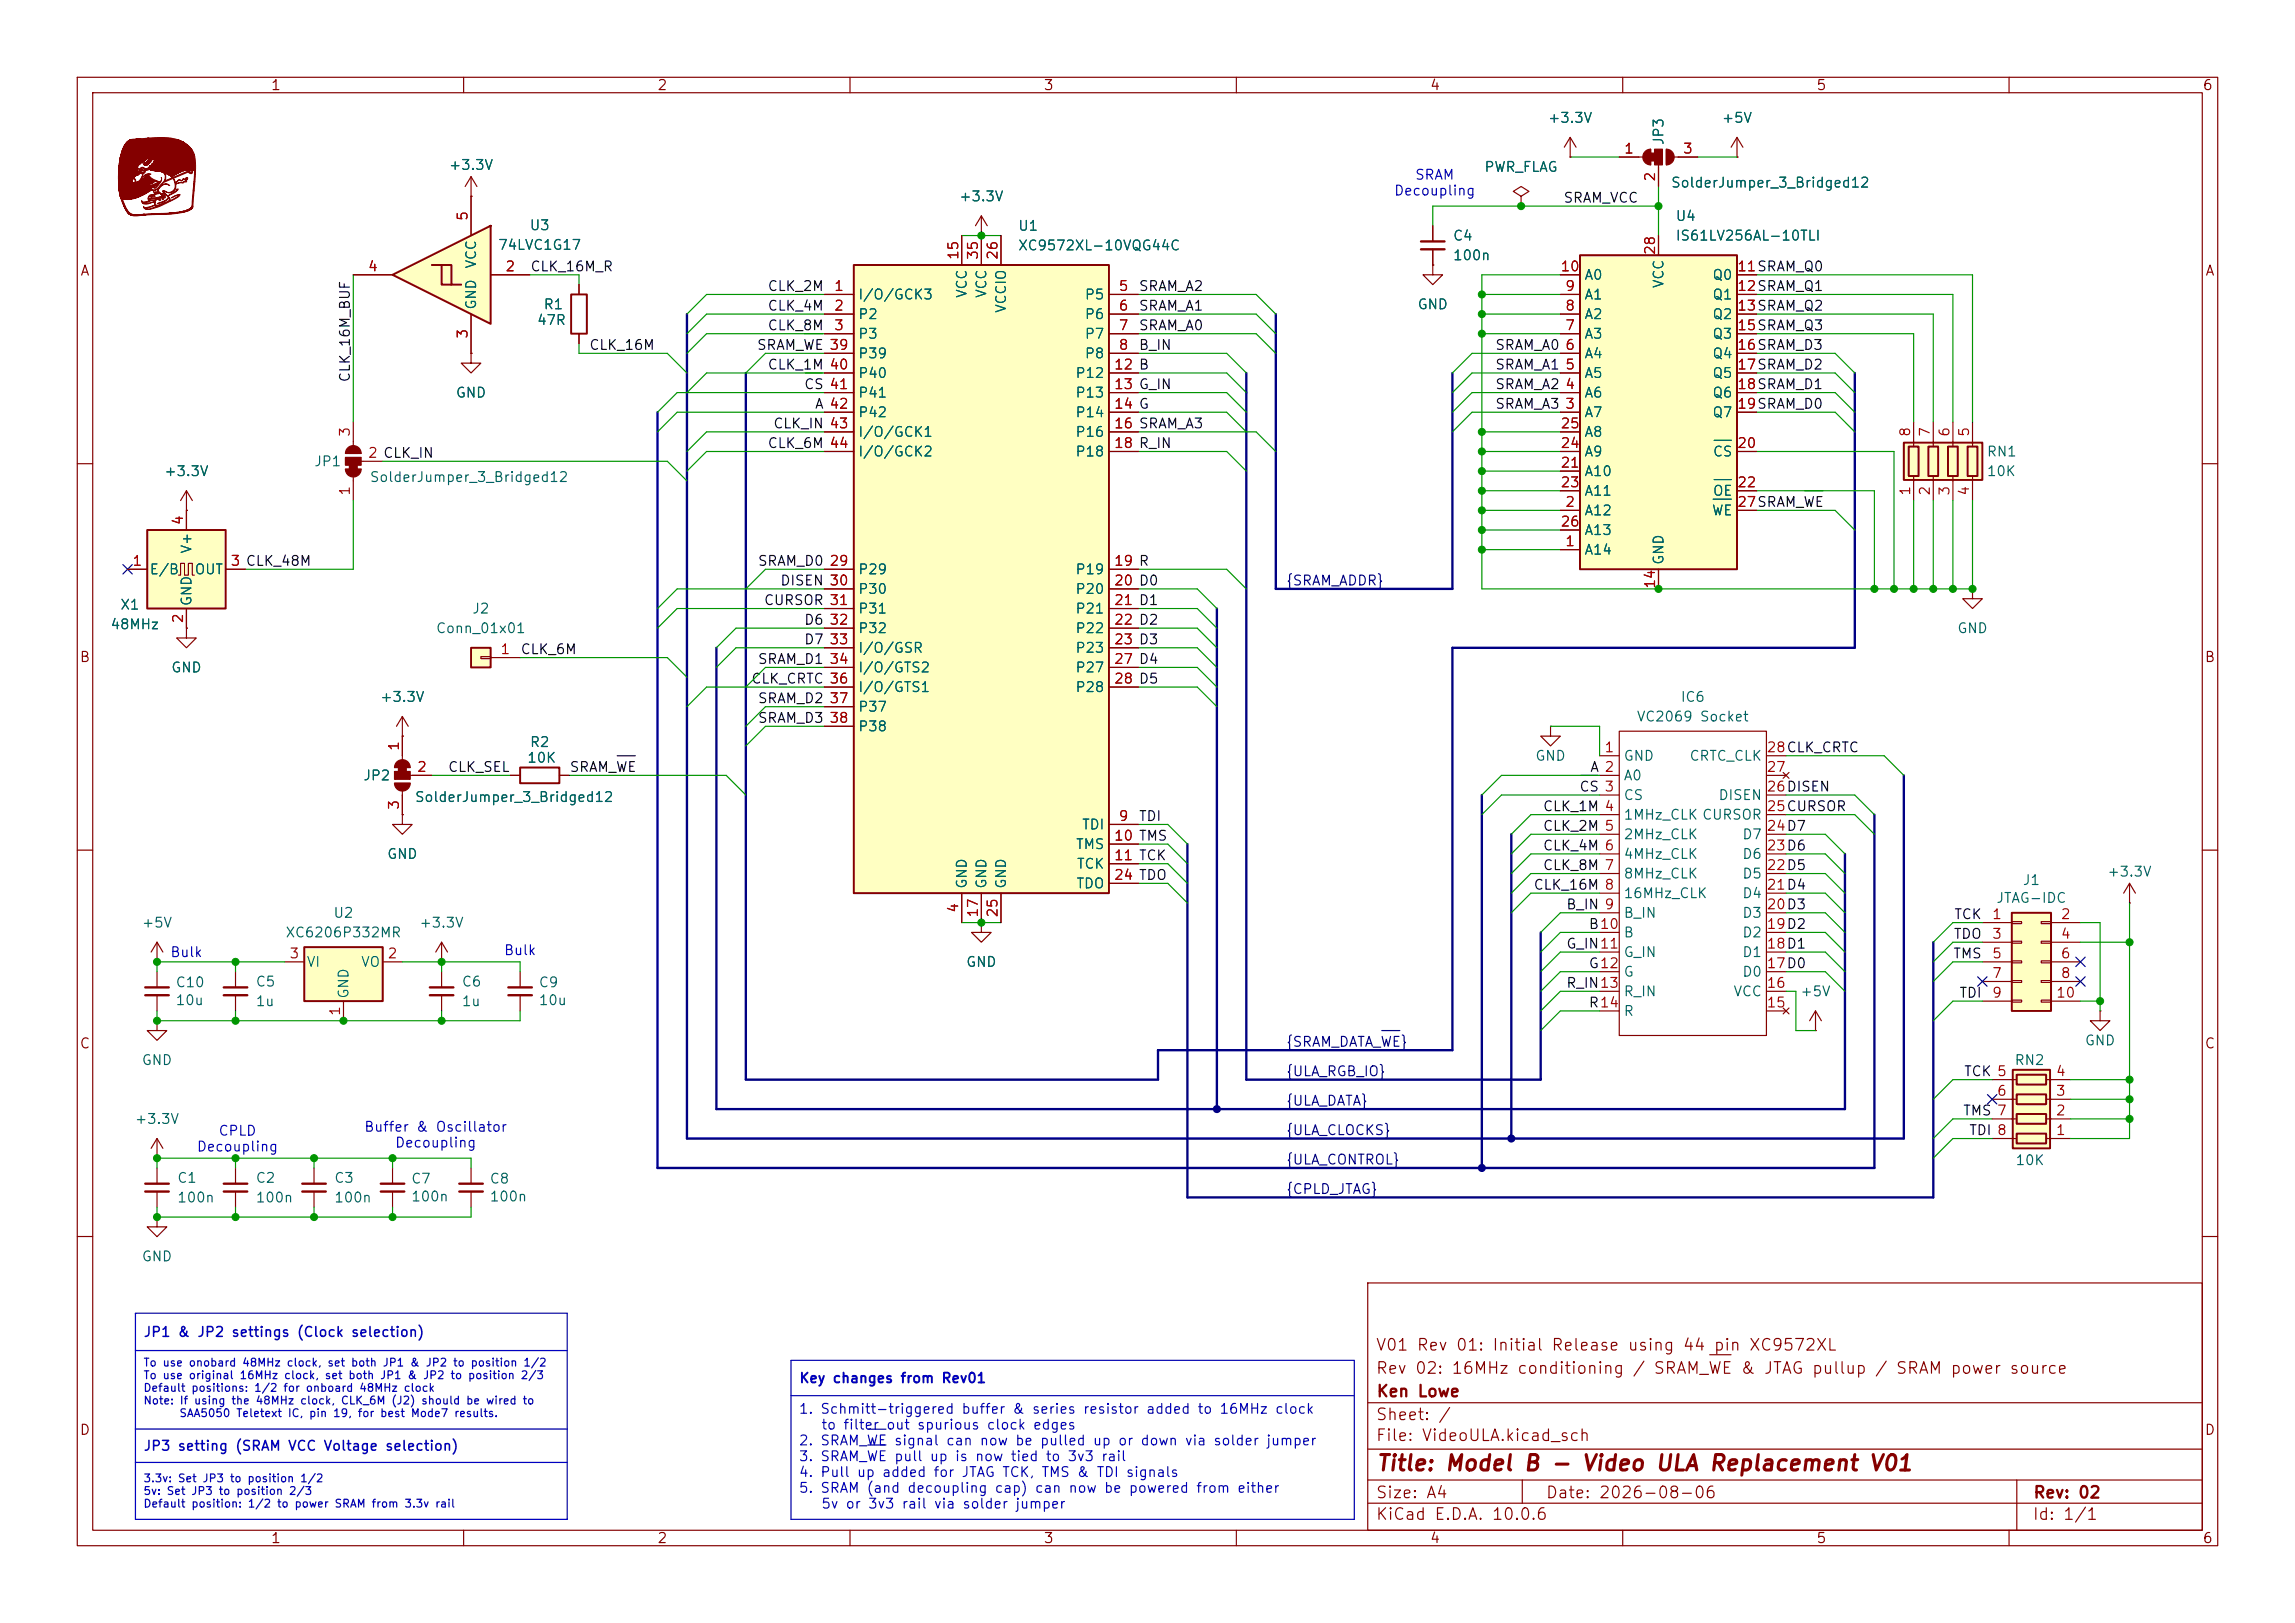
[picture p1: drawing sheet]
<svg xmlns="http://www.w3.org/2000/svg" width="297mm" height="210mm" viewBox="0 0 297 210" stroke-linecap="round" stroke-linejoin="round" font-family="sans-serif">
<defs><g id="words">
<text font-size="2" fill="#840000" x="178" y="190.8">Title: Model B - Video ULA Replacement V01</text>
<g font-size="1.5" fill="#840000">
<text x="178" y="178.1">Rev 02: 16MHz conditioning / SRAM_WE &amp; JTAG pullup / SRAM power source</text>
<text x="178" y="175.1">V01 Rev 01: Initial Release using 44 pin XC9572XL</text>
<text x="178" y="184.1">Sheet: /</text>
<text x="178" y="181.1">Ken Lowe</text>
<text x="178" y="186.8">File: VideoULA.kicad_sch</text>
<text x="178" y="197">KiCad E.D.A. 10.0.6</text>
<text x="178" y="194.2">Size: A4</text>
<text x="200" y="194.2">Date: 2026-08-06</text>
<text x="263" y="197">Id: 1/1</text>
<text x="263" y="194.2">Rev: 02</text>
</g>
<g font-size="1.3" fill="#840000">
<text x="35" y="12">1</text>
<text x="85" y="12">2</text>
<text x="135" y="12">3</text>
<text x="185" y="12">4</text>
<text x="235" y="12">5</text>
<text x="285" y="12">6</text>
<text x="10.3" y="36">A</text>
<text x="285.3" y="36">A</text>
<text x="10.2" y="86">B</text>
<text x="285.2" y="86">B</text>
<text x="10.2" y="136">C</text>
<text x="285.2" y="136">C</text>
<text x="10.2" y="186">D</text>
<text x="285.2" y="186">D</text>
<text x="35" y="200">1</text>
<text x="85" y="200">2</text>
<text x="135" y="200">3</text>
<text x="185" y="200">4</text>
<text x="235" y="200">5</text>
<text x="285" y="200">6</text>
</g>
<g font-size="1.3" fill="#006464">
<text x="200.2" y="16.2">+3.3V</text>
<text x="222.7" y="16.2">+5V</text>
<text x="58" y="22.3">+3.3V</text>
<text x="192" y="22.6">PWR_FLAG</text>
<text x="215.6" y="18.9" transform="rotate(-90 215.6 18.9)">JP3</text>
<text x="124" y="26.4">+3.3V</text>
<text x="216.2" y="24.6">SolderJumper_3_Bridged12</text>
<text x="216.8" y="28.9">U4</text>
<text x="61.9" y="34.8" transform="rotate(-90 61.9 34.8)">VCC</text>
<text x="64.4" y="32.6">74LVC1G17</text>
<text x="68.5" y="30.1">U3</text>
<text x="131.7" y="30.2">U1</text>
<text x="131.7" y="32.7">XC9572XL-10VQG44C</text>
<text x="187.9" y="31.4">C4</text>
<text x="187.9" y="34">100n</text>
<text x="216.8" y="31.4">IS61LV256AL-10TLI</text>
<text x="61.9" y="40.2" transform="rotate(-90 61.9 40.2)">GND</text>
<text x="70.3" y="40.3">R1</text>
<text x="111" y="39.1">I/O/GCK3</text>
<text x="111" y="41.6">P2</text>
<text x="125.4" y="38.7" transform="rotate(-90 125.4 38.7)">VCC</text>
<text x="128" y="38.7" transform="rotate(-90 128 38.7)">VCC</text>
<text x="130.5" y="40.6" transform="rotate(-90 130.5 40.6)">VCCIO</text>
<text x="140.3" y="39.1">P5</text>
<text x="140.3" y="41.6">P6</text>
<text x="183.4" y="40.3">GND</text>
<text x="205" y="41.6">A2</text>
<text x="205" y="39.1">A1</text>
<text x="205" y="36.5">A0</text>
<text x="215.6" y="37.4" transform="rotate(-90 215.6 37.4)">VCC</text>
<text x="221.5" y="36.5">Q0</text>
<text x="221.5" y="39.1">Q1</text>
<text x="221.5" y="41.6">Q2</text>
<text x="69.4" y="42.4">47R</text>
<text x="111" y="44.1">P3</text>
<text x="111" y="46.7">P39</text>
<text x="140.3" y="44.1">P7</text>
<text x="140.3" y="46.7">P8</text>
<text x="205" y="46.7">A4</text>
<text x="205" y="44.1">A3</text>
<text x="221.5" y="44.1">Q3</text>
<text x="221.5" y="46.7">Q4</text>
<text x="58.9" y="51.8">GND</text>
<text x="111" y="49.2">P40</text>
<text x="111" y="51.8">P41</text>
<text x="139.1" y="49.2">P12</text>
<text x="139.1" y="51.8">P13</text>
<text x="205" y="51.8">A6</text>
<text x="205" y="49.2">A5</text>
<text x="221.5" y="49.2">Q5</text>
<text x="221.5" y="51.8">Q6</text>
<text x="111" y="54.3">P42</text>
<text x="111" y="56.8">I/O/GCK1</text>
<text x="111" y="59.4">I/O/GCK2</text>
<text x="139.1" y="54.3">P14</text>
<text x="139.1" y="56.8">P16</text>
<text x="139.1" y="59.4">P18</text>
<text x="205" y="54.3">A7</text>
<text x="205" y="59.4">A9</text>
<text x="205" y="56.8">A8</text>
<text x="221.5" y="54.3">Q7</text>
<text x="221.6" y="59.4">CS</text>
<text x="257" y="59.4">RN1</text>
<text x="21.2" y="61.9">+3.3V</text>
<text x="40.6" y="60.7">JP1</text>
<text x="47.8" y="62.7">SolderJumper_3_Bridged12</text>
<text x="205" y="61.9">A10</text>
<text x="205" y="64.5">A11</text>
<text x="221.6" y="64.5">OE</text>
<text x="257" y="61.9">10K</text>
<text x="25.1" y="71.7" transform="rotate(-90 25.1 71.7)">V+</text>
<text x="205" y="67">A12</text>
<text x="205" y="69.5">A13</text>
<text x="221.5" y="67">WE</text>
<text x="19.3" y="74.6">E/B</text>
<text x="25.1" y="74.6">OUT</text>
<text x="111" y="74.6">P29</text>
<text x="111" y="77.2">P30</text>
<text x="139.1" y="74.6">P19</text>
<text x="139.1" y="77.2">P20</text>
<text x="205" y="72.1">A14</text>
<text x="215.6" y="73.2" transform="rotate(-90 215.6 73.2)">GND</text>
<text x="14.2" y="81.7">48MHz</text>
<text x="15.5" y="79.2">X1</text>
<text x="25.1" y="78.5" transform="rotate(-90 25.1 78.5)">GND</text>
<text x="56.3" y="82.2">Conn_01x01</text>
<text x="61" y="79.7">J2</text>
<text x="111" y="79.7">P31</text>
<text x="111" y="82.2">P32</text>
<text x="139.1" y="79.7">P21</text>
<text x="139.1" y="82.2">P22</text>
<text x="253.2" y="82.2">GND</text>
<text x="22.1" y="87.3">GND</text>
<text x="111" y="84.8">I/O/GSR</text>
<text x="111" y="87.3">I/O/GTS2</text>
<text x="111" y="89.9">I/O/GTS1</text>
<text x="139.1" y="84.8">P23</text>
<text x="139.1" y="87.3">P27</text>
<text x="139.1" y="89.9">P28</text>
<text x="49.1" y="91.1">+3.3V</text>
<text x="111" y="92.4">P37</text>
<text x="111" y="94.9">P38</text>
<text x="211.7" y="93.7">VC2069 Socket</text>
<text x="217.4" y="91.1">IC6</text>
<text x="46.9" y="101.3">JP2</text>
<text x="68.1" y="99">10K</text>
<text x="68.5" y="97">R2</text>
<text x="198.6" y="98.8">GND</text>
<text x="210" y="98.8">GND</text>
<text x="210" y="101.3">A0</text>
<text x="218.6" y="98.8">CRTC_CLK</text>
<text x="53.6" y="104.1">SolderJumper_3_Bridged12</text>
<text x="139.9" y="107.6">TDI</text>
<text x="210" y="103.8">CS</text>
<text x="210" y="106.4">1MHz_CLK CURSOR</text>
<text x="222.3" y="103.8">DISEN</text>
<text x="50" y="111.5">GND</text>
<text x="139.1" y="110.2">TMS</text>
<text x="139.3" y="112.7">TCK</text>
<text x="210" y="108.9">2MHz_CLK</text>
<text x="210" y="111.5">4MHz_CLK</text>
<text x="210" y="114">8MHz_CLK</text>
<text x="225.4" y="114">D5</text>
<text x="225.4" y="111.5">D6</text>
<text x="225.4" y="108.9">D7</text>
<text x="272.6" y="113.7">+3.3V</text>
<text x="43.1" y="119.1">U2</text>
<text x="125.4" y="115.1" transform="rotate(-90 125.4 115.1)">GND</text>
<text x="128" y="115.1" transform="rotate(-90 128 115.1)">GND</text>
<text x="130.5" y="115.1" transform="rotate(-90 130.5 115.1)">GND</text>
<text x="139.2" y="115.3">TDO</text>
<text x="210" y="116.5">16MHz_CLK</text>
<text x="210" y="119.1">B_IN</text>
<text x="225.4" y="119.1">D3</text>
<text x="225.4" y="116.5">D4</text>
<text x="258.3" y="117.1">JTAG-IDC</text>
<text x="261.7" y="114.8">J1</text>
<text x="18.3" y="120.3">+5V</text>
<text x="36.9" y="121.6">XC6206P332MR</text>
<text x="39.6" y="125.4">VI</text>
<text x="46.6" y="125.4">VO</text>
<text x="54.2" y="120.3">+3.3V</text>
<text x="124.9" y="125.4">GND</text>
<text x="210" y="121.6">B</text>
<text x="210" y="124.2">G_IN</text>
<text x="225.4" y="124.2">D1</text>
<text x="225.4" y="121.6">D2</text>
<text x="22.6" y="128.1">C10</text>
<text x="22.6" y="130.4">10u</text>
<text x="33" y="128">C5</text>
<text x="33" y="130.5">1u</text>
<text x="45.4" y="129.3" transform="rotate(-90 45.4 129.3)">GND</text>
<text x="59.7" y="128">C6</text>
<text x="59.7" y="130.5">1u</text>
<text x="69.6" y="128.1">C9</text>
<text x="69.6" y="130.4">10u</text>
<text x="210" y="126.7">G</text>
<text x="210" y="129.2">R_IN</text>
<text x="210" y="131.8">R</text>
<text x="224.2" y="129.2">VCC</text>
<text x="225.4" y="126.7">D0</text>
<text x="232.9" y="129.2">+5V</text>
<text x="269.7" y="135.6">GND</text>
<text x="18.3" y="138.1">GND</text>
<text x="260.6" y="138.1">RN2</text>
<text x="17.4" y="145.7">+3.3V</text>
<text x="22.8" y="153.4">C1</text>
<text x="22.8" y="155.9">100n</text>
<text x="33" y="153.4">C2</text>
<text x="33" y="155.9">100n</text>
<text x="43.2" y="153.4">C3</text>
<text x="43.2" y="155.9">100n</text>
<text x="53.1" y="153.5">C7</text>
<text x="53.1" y="155.8">100n</text>
<text x="63.3" y="153.5">C8</text>
<text x="63.3" y="155.8">100n</text>
<text x="260.7" y="151.1">10K</text>
<text x="18.3" y="163.5">GND</text>
</g>
<g font-size="1.3" fill="#0000c2">
<text x="183" y="23.6">SRAM</text>
<text x="180.3" y="25.6">Decoupling</text>
<text x="21.9" y="124.2">Bulk</text>
<text x="65.1" y="123.9">Bulk</text>
<text x="25.4" y="149.3">Decoupling</text>
<text x="28.2" y="147.3">CPLD</text>
<text x="47" y="146.8">Buffer &amp; Oscillator</text>
<text x="51" y="148.8">Decoupling</text>
<text x="18.5" y="173.3">JP1 &amp; JP2 settings (Clock selection)</text>
<text x="103.4" y="179.3">Key changes from Rev01</text>
<text x="103.3" y="183.3">1. Schmitt-triggered buffer &amp; series resistor added to 16MHz clock</text>
<text x="106.2" y="185.3">to filter out spurious clock edges</text>
<text x="18.5" y="188">JP3 setting (SRAM VCC Voltage selection)</text>
<text x="103.3" y="187.3">2. SRAM_WE signal can now be pulled up or down via solder jumper</text>
<text x="103.3" y="189.4">3. SRAM_WE pull up is now tied to 3v3 rail</text>
<text x="103.3" y="191.4">4. Pull up added for JTAG TCK, TMS &amp; TDI signals</text>
<text x="103.3" y="193.5">5. SRAM (and decoupling cap) can now be powered from either</text>
<text x="106.2" y="195.5">5v or 3v3 rail via solder jumper</text>
</g>
<g font-size="1.3" fill="#a90000">
<text x="210.1" y="20.2">1</text>
<text x="214.5" y="23.6" transform="rotate(-90 214.5 23.6)">2</text>
<text x="217.7" y="20.2">3</text>
<text x="60.8" y="28.7" transform="rotate(-90 60.8 28.7)">5</text>
<text x="47.5" y="35.4">4</text>
<text x="65.3" y="35.4">2</text>
<text x="124.3" y="33.7" transform="rotate(-90 124.3 33.7)">15</text>
<text x="126.9" y="33.7" transform="rotate(-90 126.9 33.7)">35</text>
<text x="129.4" y="33.7" transform="rotate(-90 129.4 33.7)">26</text>
<text x="201.9" y="35.4">10</text>
<text x="214.5" y="33.1" transform="rotate(-90 214.5 33.1)">28</text>
<text x="224.7" y="35.4">11SRAM_Q0</text>
<text x="224.7" y="35.4">11</text>
<text x="107.9" y="38">1</text>
<text x="107.9" y="40.5">2</text>
<text x="144.7" y="38">5</text>
<text x="144.7" y="40.5">6</text>
<text x="202.5" y="40.5">8</text>
<text x="202.5" y="38">9</text>
<text x="224.7" y="38">12SRAM_Q1</text>
<text x="224.7" y="40.5">13SRAM_Q2</text>
<text x="224.7" y="38">12</text>
<text x="224.7" y="40.5">13</text>
<text x="60.8" y="43.9" transform="rotate(-90 60.8 43.9)">3</text>
<text x="107.2" y="45.6">39</text>
<text x="107.9" y="43">3</text>
<text x="144.7" y="43">7</text>
<text x="144.7" y="45.6">8</text>
<text x="202.5" y="45.6">6</text>
<text x="202.5" y="43">7</text>
<text x="224.7" y="43">15SRAM_Q3</text>
<text x="224.7" y="45.6">16SRAM_D3</text>
<text x="224.7" y="43">15</text>
<text x="224.7" y="45.6">16</text>
<text x="107.2" y="48.1">40</text>
<text x="107.2" y="50.7">41</text>
<text x="107.2" y="53.2">42</text>
<text x="144.1" y="48.1">12 B</text>
<text x="144.1" y="50.7">13 G_IN</text>
<text x="144.1" y="53.2">14 G</text>
<text x="144.1" y="48.1">12</text>
<text x="144.1" y="50.7">13</text>
<text x="144.1" y="53.2">14</text>
<text x="202.5" y="53.2">3</text>
<text x="202.5" y="50.7">4</text>
<text x="202.5" y="48.1">5</text>
<text x="224.7" y="48.1">17SRAM_D2</text>
<text x="224.7" y="50.7">18SRAM_D1</text>
<text x="224.7" y="53.2">19SRAM_D0</text>
<text x="224.7" y="48.1">17</text>
<text x="224.7" y="50.7">18</text>
<text x="224.7" y="53.2">19</text>
<text x="45.6" y="56.6" transform="rotate(-90 45.6 56.6)">3</text>
<text x="47.5" y="59.6">2 CLK_IN</text>
<text x="107.2" y="55.7">43</text>
<text x="107.2" y="58.3">44</text>
<text x="144.1" y="55.7">16 SRAM_A3</text>
<text x="144.1" y="58.3">18 R_IN</text>
<text x="144.1" y="55.7">16</text>
<text x="144.1" y="58.3">18</text>
<text x="201.9" y="58.3">24</text>
<text x="201.9" y="55.7">25</text>
<text x="224.7" y="58.3">20</text>
<text x="247.5" y="56.6" transform="rotate(-90 247.5 56.6)">8</text>
<text x="250.1" y="56.6" transform="rotate(-90 250.1 56.6)">7</text>
<text x="252.6" y="56.6" transform="rotate(-90 252.6 56.6)">6</text>
<text x="255.1" y="56.6" transform="rotate(-90 255.1 56.6)">5</text>
<text x="45.6" y="64.2" transform="rotate(-90 45.6 64.2)">1</text>
<text x="201.9" y="60.8">21</text>
<text x="201.9" y="63.4">23</text>
<text x="202.5" y="65.9">2</text>
<text x="224.7" y="63.4">22</text>
<text x="224.7" y="65.9">27SRAM_WE</text>
<text x="224.7" y="65.9">27</text>
<text x="247.5" y="64.2" transform="rotate(-90 247.5 64.2)">1</text>
<text x="250.1" y="64.2" transform="rotate(-90 250.1 64.2)">2</text>
<text x="252.6" y="64.2" transform="rotate(-90 252.6 64.2)">3</text>
<text x="255.1" y="64.2" transform="rotate(-90 255.1 64.2)">4</text>
<text x="24" y="68" transform="rotate(-90 24 68)">4</text>
<text x="201.9" y="68.4">26</text>
<text x="202.5" y="71">1</text>
<text x="17" y="73.5">1</text>
<text x="29.7" y="73.5">3 CLK_48M</text>
<text x="29.7" y="73.5">3</text>
<text x="107.2" y="73.5">29</text>
<text x="107.2" y="76.1">30</text>
<text x="144.1" y="73.5">19 R</text>
<text x="144.1" y="76.1">20 D0</text>
<text x="144.1" y="73.5">19</text>
<text x="144.1" y="76.1">20</text>
<text x="214.5" y="76.3" transform="rotate(-90 214.5 76.3)">14</text>
<text x="24" y="80.7" transform="rotate(-90 24 80.7)">2</text>
<text x="107.2" y="81.1">32</text>
<text x="107.2" y="83.7">33</text>
<text x="107.2" y="78.6">31</text>
<text x="144.1" y="78.6">21 D1</text>
<text x="144.1" y="81.1">22 D2</text>
<text x="144.1" y="83.7">23 D3</text>
<text x="144.1" y="78.6">21</text>
<text x="144.1" y="81.1">22</text>
<text x="144.1" y="83.7">23</text>
<text x="64.7" y="85">1</text>
<text x="107.2" y="86.2">34</text>
<text x="107.2" y="88.8">36</text>
<text x="144.1" y="86.2">27 D4</text>
<text x="144.1" y="88.8">28 D5</text>
<text x="144.1" y="86.2">27</text>
<text x="144.1" y="88.8">28</text>
<text x="107.2" y="91.3">37</text>
<text x="107.2" y="93.8">38</text>
<text x="51.9" y="97.3" transform="rotate(-90 51.9 97.3)">1</text>
<text x="53.9" y="100.2">2</text>
<text x="207.5" y="97.7">1</text>
<text x="228.5" y="100.2">27</text>
<text x="228.5" y="97.7">28CLK_CRTC</text>
<text x="51.9" y="104.9" transform="rotate(-90 51.9 104.9)">3</text>
<text x="144.7" y="106.5">9</text>
<text x="228.5" y="107.8">24D7</text>
<text x="228.5" y="105.3">25CURSOR</text>
<text x="228.5" y="102.7">26DISEN</text>
<text x="144.1" y="109.1">10 TMS</text>
<text x="144.1" y="111.6">11 TCK</text>
<text x="144.1" y="109.1">10</text>
<text x="144.1" y="111.6">11</text>
<text x="228.5" y="112.9">22D5</text>
<text x="228.5" y="110.4">23D6</text>
<text x="124.3" y="118.2" transform="rotate(-90 124.3 118.2)">4</text>
<text x="126.9" y="118.8" transform="rotate(-90 126.9 118.8)">17</text>
<text x="129.4" y="118.8" transform="rotate(-90 129.4 118.8)">25</text>
<text x="144.1" y="114.2">24 TDO</text>
<text x="144.1" y="114.2">24</text>
<text x="228.5" y="118">20D3</text>
<text x="228.5" y="115.4">21D4</text>
<text x="257.7" y="119.2">1</text>
<text x="266.6" y="119.2">2</text>
<text x="37.4" y="124.3">3</text>
<text x="50.1" y="124.3">2</text>
<text x="228.5" y="125.6">17D0</text>
<text x="228.5" y="123.1">18D1</text>
<text x="228.5" y="120.5">19D2</text>
<text x="257.7" y="121.8">3</text>
<text x="257.7" y="124.3">5</text>
<text x="266.6" y="121.8">4</text>
<text x="266.6" y="124.3">6</text>
<text x="44.3" y="131.5" transform="rotate(-90 44.3 131.5)">1</text>
<text x="228.5" y="130.7">15</text>
<text x="228.5" y="128.1">16</text>
<text x="257.7" y="126.9">7</text>
<text x="257.7" y="129.4">9</text>
<text x="266" y="129.4">10</text>
<text x="266.6" y="126.9">8</text>
<text x="258.3" y="142.1">6</text>
<text x="266" y="142.1">3</text>
<text x="266" y="139.6">4</text>
<text x="266" y="147.2">1</text>
<text x="266" y="144.6">2</text>
</g>
<g font-size="1.3" fill="#0f0f0f">
<text x="202.2" y="26.5">SRAM_VCC</text>
<text x="68.6" y="35.4">CLK_16M_R</text>
<text x="99.3" y="38">CLK_2M</text>
<text x="99.3" y="40.5">CLK_4M</text>
<text x="147.3" y="40.5">SRAM_A1</text>
<text x="147.3" y="38">SRAM_A2</text>
<text x="76.2" y="45.6">CLK_16M</text>
<text x="97.9" y="45.6">SRAM_WE 39</text>
<text x="99.3" y="43.1">CLK_8M</text>
<text x="147.3" y="45.6">B_IN</text>
<text x="147.3" y="43.1">SRAM_A0</text>
<text x="193.4" y="45.6">SRAM_A0</text>
<text x="45.6" y="49.6" transform="rotate(-90 45.6 49.6)">CLK_16M_BUF</text>
<text x="99.3" y="48.1">CLK_1M 40</text>
<text x="104" y="50.7">CS 41</text>
<text x="105.4" y="53.2">A 42</text>
<text x="193.4" y="50.7">SRAM_A2</text>
<text x="193.4" y="48.1">SRAM_A1</text>
<text x="193.4" y="53.2">SRAM_A3</text>
<text x="99.3" y="58.3">CLK_6M 44</text>
<text x="100" y="55.8">CLK_IN 43</text>
<text x="98" y="73.5">SRAM_D0</text>
<text x="100.9" y="76.1">DISEN 30</text>
<text x="98.8" y="78.6">CURSOR 31</text>
<text x="104" y="83.7">D7</text>
<text x="104" y="81.2">D6</text>
<text x="67.3" y="85">CLK_6M</text>
<text x="97.1" y="88.8">CLK_CRTC 36</text>
<text x="98" y="86.2">SRAM_D1</text>
<text x="98" y="93.9">SRAM_D3</text>
<text x="98" y="91.3">SRAM_D2</text>
<text x="57.9" y="100.2">CLK_SEL</text>
<text x="73.6" y="100.2">SRAM_WE</text>
<text x="205.7" y="100.2">A 2</text>
<text x="147.3" y="106.6">TDI</text>
<text x="199.6" y="105.3">CLK_1M 4</text>
<text x="199.6" y="107.8">CLK_2M 5</text>
<text x="204.3" y="102.7">CS 3</text>
<text x="199.6" y="110.4">CLK_4M 6</text>
<text x="199.6" y="112.9">CLK_8M 7</text>
<text x="198.4" y="115.4">CLK_16M 8</text>
<text x="202.6" y="118">B_IN 9</text>
<text x="252.8" y="119.3">TCK</text>
<text x="202.6" y="123.1">G_IN11</text>
<text x="205.5" y="125.6">G12</text>
<text x="205.5" y="120.5">B10</text>
<text x="252.7" y="124.3">TMS</text>
<text x="252.7" y="121.8">TDO</text>
<text x="202.6" y="128.1">R_IN13</text>
<text x="205.5" y="130.7">R14</text>
<text x="253.5" y="129.4">TDI</text>
<text x="254.1" y="139.6">TCK 5</text>
<text x="254" y="144.7">TMS 7</text>
<text x="254.7" y="147.2">TDI 8</text>
</g>
<g font-size="1.3" fill="#000084">
<text x="166.3" y="76.1">{SRAM_ADDR}</text>
<text x="166.3" y="135.8">{SRAM_DATA_WE}</text>
<text x="166.3" y="143.4">{ULA_DATA}</text>
<text x="166.3" y="139.6">{ULA_RGB_IO}</text>
<text x="166.3" y="147.2">{ULA_CLOCKS}</text>
<text x="166.3" y="151">{ULA_CONTROL}</text>
<text x="166.3" y="154.8">{CPLD_JTAG}</text>
</g>
<g font-size="1" fill="#0000c2">
<text x="18.5" y="177.1">To use onobard 48MHz clock, set both JP1 &amp; JP2 to position 1/2</text>
<text x="18.5" y="178.7">To use original 16MHz clock, set both JP1 &amp; JP2 to position 2/3</text>
<text x="18.5" y="180.3">Default positions: 1/2 for onboard 48MHz clock</text>
<text x="18.5" y="182">Note: If using the 48MHz clock, CLK_6M (J2) should be wired to</text>
<text x="23.1" y="183.6">SAA5050 Teletext IC, pin 19, for best Mode7 results.</text>
<text x="18.5" y="192">3.3v: Set JP3 to position 1/2</text>
<text x="18.5" y="193.7">5v: Set JP3 to position 2/3</text>
<text x="18.5" y="195.3">Default position: 1/2 to power SRAM from 3.3v rail</text>
</g>
</g></defs>
<g fill="none" stroke="#840000" stroke-width=".15">
<path d="M10 10h277v190h-277zM12 12h273v186h-273zM60 10v2M110 10v2M160 10v2M210 10v2M260 10v2M196.8 25.4l1.1-.6-1.1-.7-1 .7 1 .6v1.3M196.8 26.7h.1M10 60h2M285 60h2M10 110h2"/>
<path d="M285 110h2M67.3 125.7v2.1M67.3 128.8v2M50.8 151.1v2.1M50.8 154.2v2M10 160h2M177 166h108v32h-108zM221.3 175.3h2.7M285 160h2M60 198v2M110 198v2M160 198v2"/>
<path d="M177 194.5h108M177 191.5h108M177 187.5h108M177 181.5h108M197 191.5v3M210 198v2M260 198v2M261 191.5v6.5"/>
</g>
<path d="M65.8 127.8h3M65.8 128.8h3M49.3 153.2h3M49.3 154.2h3" fill="none" stroke="#840000" stroke-width=".3"/>
<path d="M204.5 33h20.3v40.7h-20.3z" fill="#ffffc2"/>
<path d="M204.5 33h20.3v40.7h-20.3z" fill="none" stroke="#840000" stroke-width=".25"/>
<g fill="none" stroke="#840000" stroke-width=".15">
<path d="M185.4 34.3v1.3h1.3l-1.3 1.2-1.3-1.2h1.3M185.4 34.3h.1M185.4 29.2v2M185.4 32.3v2M201.9 38.1h2.6M201.9 35.6h2.6M214.6 30.5v2.5M224.8 38.1h2.5M224.8 35.6h2.5M201.9 53.3h2.6M201.9 50.8h2.6M201.9 48.3h2.6"/>
<path d="M201.9 45.7h2.6M201.9 43.2h2.6M201.9 40.6h2.6M201.9 58.4h2.6M201.9 55.9h2.6M224.8 53.3h2.5M224.8 50.8h2.5M224.8 48.3h2.5M224.8 45.7h2.5M224.8 43.2h2.5M224.8 40.6h2.5M224.8 58.4h2.5"/>
<path d="M201.9 71.1h2.6M201.9 66h2.6M201.9 61h2.6M201.9 63.5h2.6M201.9 68.6h2.6M214.6 73.7v2.5M224.8 66h2.5M224.8 63.5h2.5M24.1 81.3v1.3h1.3l-1.3 1.2-1.2-1.2h1.2M24.1 81.3h.1M20.3 124.5h.1M20.3 121.9l-.7 1.3"/>
<path d="M20.3 121.9l.8 1.3M20.3 121.9v2.6M20.3 125.7v2.1M20.3 128.8v2M271.8 130.8v1.3h1.2l-1.2 1.3-1.3-1.3h1.3M271.8 130.8h.1"/>
</g>
<path d="M221.8 57h2.3M221.7 64.6h2.4M221.8 62.1h2.3" fill="none" stroke="#006464" stroke-width=".15"/>
<path d="M183.9 31.2h3M183.9 32.3h3M18.8 127.8h3M18.8 128.8h3" fill="none" stroke="#840000" stroke-width=".3"/>
<path d="M110.5 34.3h33v81.3h-33z" fill="#ffffc2"/>
<path d="M110.5 34.3h33v81.3h-33zM67.3 99.3h5.1v2h-5.1z" fill="none" stroke="#840000" stroke-width=".25"/>
<g fill="none" stroke="#840000" stroke-width=".15">
<path d="M203.2 17.8l-.8 1.3M203.2 17.8l.8 1.3M203.2 17.8v2.5M213.6 19.3v2M215.6 19.3v2M224.8 17.8l-.8 1.3M224.8 17.8l.8 1.3M224.8 17.8v2.5M106.7 38.1h3.8M124.5 30.5v3.8M127 30.5v3.8M129.5 30.5v3.8"/>
<path d="M143.5 38.1h3.8M203.2 20.3h.1M209.5 20.3h3.1M214.6 21.3v2.8M216.7 20.3h3M224.8 20.3h.1M106.7 40.6h3.8M106.7 43.2h3.8M106.7 45.7h3.8M106.7 48.3h3.8M106.7 50.8h3.8M106.7 53.3h3.8"/>
<path d="M106.7 55.9h3.8M106.7 58.4h3.8M143.5 40.6h3.8M143.5 43.2h3.8M143.5 45.7h3.8M143.5 48.3h3.8M143.5 50.8h3.8M143.5 53.3h3.8M143.5 55.9h3.8M143.5 58.4h3.8M24.1 66h.1M24.1 63.5l-.7 1.3"/>
<path d="M24.1 63.5l.8 1.3M24.1 63.5v2.5M106.7 73.7h3.8M106.7 76.2h3.8M106.7 78.7h3.8M143.5 73.7h3.8M143.5 76.2h3.8M143.5 78.7h3.8M51.1 99.3h2M52.1 95.3h.1M52.1 92.7l-.8 1.3M52.1 92.7l.7 1.3"/>
<path d="M52.1 92.7v5.6M106.7 81.3h3.8M106.7 83.8h3.8M106.7 86.4h3.8M106.7 88.9h3.8M106.7 91.4h3.8M106.7 94h3.8M143.5 81.3h3.8M143.5 83.8h3.8M143.5 86.4h3.8M143.5 88.9h3.8M51.1 101.3h2"/>
<path d="M52.1 105.4v1.3h1.2l-1.2 1.3-1.3-1.3h1.3M52.1 105.4h.1M52.1 102.4v3M53.1 100.3h2.8M66 100.3h1.3M72.4 100.3h1.3M124.5 115.6v3.8M127 119.4v1.3h1.3l-1.3 1.2-1.3-1.2h1.3M127 119.4h.1M127 115.6v3.8M129.5 115.6v3.8M143.5 106.7h3.8"/>
<path d="M143.5 109.2h3.8M143.5 111.8h3.8M143.5 114.3h3.8M30.5 125.7v2.1M30.5 128.8v2M20.3 149.9h.1M20.3 147.3l-.7 1.3M20.3 147.3l.8 1.3M20.3 147.3v2.6M20.3 151.1v2.1M20.3 154.2v2M30.5 151.1v2.1"/>
<path d="M30.5 154.2v2M40.6 151.1v2.1M40.6 154.2v2"/>
</g>
<g fill="#840000" stroke="#840000" stroke-width=".15">
<path d="M213.6 19.8h.5v1h-.5z"/>
<path d="M212.9 19.6l.4-.2 .3-.1v2a1.02 1.02 0 0 1-.9-.6 1.02 1.02 0 0 1 .2-1.1z"/>
<path d="M214.1 19.3h1v2h-1z"/>
<path d="M215.6 19.3a1.02 1.02 0 0 1 1.1 1 1.02 1.02 0 0 1-1.1 1z"/>
<path d="M51.6 99.3h1v.5h-1z"/>
<path d="M51.3 98.6a1.02 1.02 0 0 1 1.2-.2 1.02 1.02 0 0 1 .6 .9h-2v-.4z"/>
<path d="M51.1 99.8h2v1h-2z"/>
<path d="M51.1 101.3h2a1.02 1.02 0 0 1-1 1.1 1.02 1.02 0 0 1-1-1.1z"/>
</g>
<path d="M29 127.8h3M29 128.8h3M18.8 153.2h3M18.8 154.2h3M29 153.2h3M29 154.2h3M39.1 153.2h3.1M39.1 154.2h3.1" fill="none" stroke="#840000" stroke-width=".3"/>
<path d="M246.4 57.3h10.1v4.8h-10.1z" fill="#ffffc2"/>
<path d="M246.4 57.3h10.1v4.8h-10.1zM247 57.8h1.3v3.8h-1.3zM249.6 57.8h1.2v3.8h-1.2zM252.1 57.8h1.3v3.8h-1.3zM254.6 57.8h1.3v3.8h-1.3z" fill="none" stroke="#840000" stroke-width=".25"/>
<path d="M247.6 54.6v3.2M250.2 54.6v3.2M252.7 54.6v3.2M255.3 54.6v3.2M247.6 61.6v3.2M250.2 61.6v3.2M252.7 61.6v3.2M255.3 61.6v3.2" fill="none" stroke="#840000" stroke-width=".15"/>
<path d="M260.5 138.4h4.8v10.2h-4.8z" fill="#ffffc2"/>
<path d="M73.9 38.1h2v5.1h-2zM260.5 138.4h4.8v10.2h-4.8zM261 139.1h3.8v1.2h-3.8zM261 146.7h3.8v1.3h-3.8zM261 144.1h3.8v1.3h-3.8zM261 141.6h3.8v1.3h-3.8z" fill="none" stroke="#840000" stroke-width=".25"/>
<g fill="none" stroke="#840000" stroke-width=".15">
<path d="M74.9 36.8v1.3M127 30.5h.1M127 27.9l-.8 1.3M127 27.9l.8 1.3M127 27.9v2.6M61 45.7v1.3h1.2l-1.2 1.3-1.3-1.3h1.3M61 45.7h.1M74.9 43.2v1.3M200.7 94v1.3h1.2l-1.2 1.2-1.3-1.2h1.3M200.7 94h.1M207 97.8h2.5M209.5 94.6h19.1v39.4h-19.1z"/>
<path d="M228.6 97.8h2.5M230.8 99.9l.7 .8M231.5 99.9l-.7 .8M207 100.3h2.5M207 102.9h2.5M207 105.4h2.5M207 108h2.5M207 110.5h2.5M207 113h2.5M207 115.6h2.5M207 118.1h2.5M228.6 100.3h2.5"/>
<path d="M228.6 102.9h2.5M228.6 105.4h2.5M228.6 108h2.5M228.6 110.5h2.5M228.6 113h2.5M228.6 115.6h2.5M228.6 118.1h2.5M57.1 125.7v2.1M57.1 128.8v2M207 120.7h2.5M207 123.2h2.5M207 125.7h2.5"/>
<path d="M207 128.3h2.5M207 130.8h2.5M228.6 120.7h2.5M228.6 123.2h2.5M228.6 125.7h2.5M228.6 128.3h2.5M228.6 130.8h2.5M230.8 130.4l.7 .8M231.5 130.4l-.7 .8M234.9 133.4h.1M234.9 130.8l-.7 1.3M234.9 130.8l.8 1.3"/>
<path d="M234.9 130.8v2.6M257.8 139.7h3.2M264.8 139.7h3.2M257.8 147.3h3.2M257.8 144.8h3.2M257.8 142.2h3.2M264.8 147.3h3.2M264.8 144.8h3.2M264.8 142.2h3.2"/>
</g>
<path d="M55.6 127.8h3.1M55.6 128.8h3.1" fill="none" stroke="#840000" stroke-width=".3"/>
<path d="M61 83.8h2.5v2.6h-2.5z" fill="#ffffc2"/>
<path d="M61 83.8h2.5v2.6h-2.5z" fill="none" stroke="#840000" stroke-width=".25"/>
<path d="M62.2 85h1.3v.2h-1.3zM63.5 85.1h3.8" fill="none" stroke="#840000" stroke-width=".15"/>
<path d="M19 68.6h10.2v10.1h-10.2z" fill="#ffffc2"/>
<path d="M19 68.6h10.2v10.1h-10.2z" fill="none" stroke="#840000" stroke-width=".25"/>
<path d="M16.5 73.7h2.5M23.1 74.4h.3v-1.5h.5v1.5h.5v-1.5h.5v1.5h.2M24.1 66v2.6M24.1 78.7v2.6M29.2 73.7h2.5" fill="none" stroke="#840000" stroke-width=".15"/>
<g fill="#ffffc2">
<path d="M50.8 35.6l12.7-6.4v12.7z"/>
<path d="M57.1 34.3h1.3v2.5h1.3z"/>
<path d="M55.9 34.3l2.5 2.5h-1.3v-2.5z"/>
</g>
<path d="M50.8 35.6l12.7-6.4v12.7zM55.9 34.3h1.2v2.5h1.3M57.1 34.3h1.3v2.5h1.3" fill="none" stroke="#840000" stroke-width=".25"/>
<g fill="none" stroke="#840000" stroke-width=".15">
<path d="M45.7 35.6h5.1M61 25.4h.1M61 22.9v7.6M61 22.9l-.8 1.2M61 22.9l.7 1.2M63.5 35.6h5.1M44.7 58.7h2M45.7 54.6v3.1M46.7 59.7h2.8M61 40.6v5.1M44.7 60.7h2M45.7 61.7v3.1"/>
<path d="M255.3 76.2v1.3h1.2l-1.2 1.2-1.3-1.2h1.3M255.3 76.2h.1M275.6 116.8h.1M275.6 114.3l-.8 1.3M275.6 114.3l.8 1.3M275.6 114.3v2.5M61 151.1v2.1M61 154.2v2"/>
</g>
<path d="M59.4 153.2h3.1M59.4 154.2h3.1" fill="none" stroke="#840000" stroke-width=".3"/>
<g fill="#840000" stroke="#840000" stroke-width=".13">
<path d="M16.4 18.4h2.6h-2.6h2.5h-2.5l.2-.1h6.9h-6.9l.1-.1h6.5h-6.5h6.5h-6.5l6.4-.1h-6.3l.3-.1 1.6-.1h3.5h-3.5h.6h-.2a8 8 0 0 1 4.3 .3l.8 .5 .6 .6a2.67 2.67 0 0 1 .5 2l-.3 5.5-.2 .2-.3 .2a16.4 16.4 0 0 1-5.1 .6l-1.9 .1h-.3h.7l-1-.1h1.7h-1.7h1.8h-1.8h2h-2.1h.3h-.3l-.1-.1h.1h-.1h.2h-.2h.2h-.2l.2-.1h-.3l-.1-.1h.1h-.1h.2h-.2h.2h-.2l-.1-.2h-.1h.2l-.2-.1h.2h-.2l-.1-.2h.2h-.2h.1h-.1l-.1-.1h.1h-.1v-.2h.1h-.1h-.1v-.2l.1-.1-.1 .1-.1-.2h.1h-.1l-.2-.4h.1h-.1v-.2h.1l.5 1.3 .5 .6a2.81 2.81 0 0 0 1.9 .1h-.2l4.1-.1h-2.3l3.2-.1h-.7l1.1-.1h-.5l1-.1h-.4l.4-.1h-.4h.5h-.3l.6-.2-.3 .1 .3-.2h-.1h.2h-.2h.2h-.2l.2-.1-.1-.1 .2 .1-.2-.1 .1-1.3h.1h-.1l.1-.7h.1h-.1l.1-.7h.1h-.1v-.2h.1h-.1v-.3h.1h-.1l.1-.9h.1h-.1v-.5l-.1-.1h.1h-.3a.29 .29 0 0 1-.1 .5 .29 .29 0 0 1-.4-.2l-1.9 .8 .2 .5 .2-.1a.41 .41 0 0 1 .6-.2l.2-.2 .2 .1 .1-.1a.18 .18 0 0 1 .2-.1 .18 .18 0 0 1 .1 .1 .18 .18 0 0 1-.1 .2l-.1 .2-1.2 .3 1.2-.3-.1-.2 .2-.2h-.1a.23 .23 0 0 1-.1 .2 .23 .23 0 0 1-.3-.1 .3 .3 0 0 1-.2 .2 .3 .3 0 0 1-.3-.1l-.5 .3v.2h.1v.3a.9 .9 0 0 1-.6 .8 .9 .9 0 0 1-.9-.1h-.2l.3 .3a1.02 1.02 0 0 1 .6 .8v.1l1.2-.8-1 .4 .3-.2 .8-.2a5.1 5.1 0 0 1-2 1.2l-1.5 .6a.98 .98 0 0 1-1.2-.1 1.33 1.33 0 0 0 1.5-.2h.2l-.2-.1-.3 .1a1.28 1.28 0 0 1-1.2 .2v-.2l.1 .1 .2 .1 1.1-.4v-.3h.1a.33 .33 0 0 0 .2 .4 .33 .33 0 0 0 .4-.1l.6-.3a.53 .53 0 0 0 .6-.6h-.1a2.64 2.64 0 0 1-1.4 .7h.2a1.93 1.93 0 0 0 1.2-.7l-.2-.2a.47 .47 0 0 0-.6-.1l.2 .1a.14 .14 0 0 1 .2 .1 .14 .14 0 0 1-.1 .1 .14 .14 0 0 1-.1-.2h-.2l-.1 .2h.1a.14 .14 0 0 1 .2 .1 .14 .14 0 0 1-.2 .1 .25 .25 0 0 0-.2-.2 .25 .25 0 0 0-.2 .1l.1 .1a.11 .11 0 0 1 .1 .1 .11 .11 0 0 1-.2 0 .11 .11 0 0 1 0-.1 .39 .39 0 0 0-.5 .4h-.4a1.24 1.24 0 0 1-1.3 0l.5 .1 .7-.1a.36 .36 0 0 0 .5-.3l-1.4 .3h-.3l-.1-.3 .1 .1a1.26 1.26 0 0 0 1 0 .18 .18 0 0 1-.2-.2 .18 .18 0 0 1 0-.2 .64 .64 0 0 0 .9 .3l.8-.5a2.92 2.92 0 0 1-1.6 .3l1.6-.3-.1-.3h.1l.1 .2 .4-.1-.1-.1a.63 .63 0 0 1-.9-.4l.2 .1a.41 .41 0 0 0 .7 .2l-.2-.1a.16 .16 0 0 1 0-.3 .16 .16 0 0 1 .2 .1 .87 .87 0 0 0 1.1-.1 .87 .87 0 0 0 .2-1.1l-.2-.3a1.33 1.33 0 0 0-.9 .3l-.3 .1-.6 .6h.1a.84 .84 0 0 1 1.3-.2 .86 .86 0 0 0-1.4 .4l-.1 .3-.1-.2 .2-.2-.4 .3h-.2a.16 .16 0 0 0-.1 .3 .13 .13 0 0 0 .2-.1 .29 .29 0 0 1 .5 .3h-.5l.4-.1-.2-.1a.19 .19 0 0 0-.2 0 .19 .19 0 0 0-.1 .3h-.1l.2 .2-.2-.2-.2 .1 .1 .1-.1 .1a.11 .11 0 0 0 0-.2 .11 .11 0 0 0-.2 0l.1 .2-.2-.1-.2 .2a.86 .86 0 0 1 .8-.5l-.1-.2a.33 .33 0 0 0-.2-.3 .33 .33 0 0 0-.4 .2l-1.2 .6a3.7 3.7 0 0 1-2 .4h.8h-.9h1l-1.4-.1h1.6h-1.6h.3l-.3-.1h2h-2v-.1h2.2h-2.2h2.2h-2.2h2.4l-2.4-.1h2.4h-2.4h2.5h-2.5h2.5l-2.6-.1h2.7h-2.7v-.1h3h-3h3h-3h2.9l-2.9-.1h3.1h-3.1h3.2h-3.2h3.2h-3.2h3.3l-3.3-.1h3.3h-3.3h3.4h-3.4h3.4h-3.4h3.5l-3.5-.1h3.6h-3.6h3.6h-3.6l-.1-.1h3.7h-3.7h3.9l-3.9-.1h3.9h-3.9h4h-4h3.9h-3.9v-.1h4.1h-4.1h4.1h-4.1h4.2l-4.2-.1 4.2 .1-4.2-.1h4.2h-4.2h3.8l-3.8-.1h4.1h-4.1h3.4h-3.4h4.1h-4.1l4-.1h-4h3.6h-3.6v-.1h3.7h-3.7h4l-4-.1h4.5h-4.5h4.2h-4.2l4-.1h-4h3.8h-3.8l3.8-.1h-3.8l4.2 .1 1-.5-1 .5 .4 .1 .1 .2 .4-.5-.5 .3h-.4l1.1-.5-.5-.2-.5 .4-.5 .1h-3.8h3.5l-3.5-.1h3.5h-3.6h3.7l-3.7-.1 3.8 .1 .7-.2-.6 .1 .1-.1-.1-.1v.2l-.1 .1-3.8-.1h3.6l-3.6-.1h3.7h-3.7h1.8h-1.8v-.1h1.7l-1.7-.1 1.8 .1a.22 .22 0 0 0 .3 .2 .22 .22 0 0 0 .1-.4 .2 .2 0 0 0-.3-.2 .2 .2 0 0 0-.1 .3h-1.8v-.1h1.6h-1.6h1.7h-1.7v-.1h1.8h-1.8h1.8h-1.8h1.7l-1.7-.1h1.9h-1.9h1.9a.32 .32 0 0 1 .4 .1 .32 .32 0 0 1-.1 .4l.7-.1h-.3h1.4l.1 .2 .3-.2h-1.8h1.7h-1.7h1.2h-1.2l.6-.9-.2 .6-.2 .3 .2-.1h-.1h.1h-.1l.3-.4-.2 .3h1.4h-1.3l.1-.1h1.1l.3 .2h.1l-.4-.2h-1.1l1.1-.1h-1h.9h-.9h.9l-.8-.1h.8h-.8h.7h-.7h.7h-.7h.7l-.6-.1h.5h-.5h.5h-.4l.4-.1h-.3h.2h-.2l.2-.1v-.1v.1a2.21 2.21 0 0 0 1.6 .8l.1-.3v-.2a1.86 1.86 0 0 1-.9 1.4v-.3l-.1 .2-.1-.2-.1 .2-.1-.1a.32 .32 0 0 0 .2 .4 .32 .32 0 0 0 .3-.1l.9-.8a.99 .99 0 0 0 .2-1.4 .78 .78 0 0 1 .1 1.1l1-.4-.1-.1 .2 .1 1.9-.9v-.1h.3v.1v.1a.13 .13 0 0 0 .1 .2 .13 .13 0 0 0 .1-.2v-.2h.3l-.4-.1h.4l-1.1 .1-1.8 .9v-.1h-.1h.2h-.2h.2h-.2h.3l-.4-.1h.5h-.6h.6l-.7-.1h.8h-.8h.9h-1l1.1-.1h-1.1h1.1h-1.1h1.1h-1.2h.5h-.6h.7l-.7-.1h1.5h-1.6h1.7h-1.7h1.6h-1.7h1.1l-1.3-.1h1.4h-1.4h1.4h-1.4h1.5h-1.5h2.2h-2.3h2.3l-2.4-.1h2.6h-2.7h2.7h-2.7h2.6h-2.5h-.1h.2h-.3h2.2h-2.2h2.3h-2.3l-.2-.1h2.5h-3.3h3.4l-3.5-.1h3.6h-3.6h4.2h-4.3h4.6h-4.7h4.9l-4.9-.1h4.9h-4.9h5.6h-5.6h5.5l-5.6-.1h5.8h-5.8l-.1 .2h-.4a.48 .48 0 0 1-.5 .5l.1-.1-.2-.1-.1 .1h.1l-.8 .4-.2 .3h-1.9l1.9-.1h-1.9h1.9h-1.9h2l-2-.1h2h-2h2h-2h2.1h-2.1h2.1l-2.1-.1h2.2h-2.2h2.2h-2.2l2.1-.1h-2.1h2.1h-2.1h2.3l-2.3-.1h2.4h-2.4h2.6h-2.6h2.6l-2.6-.1h2.7h-2.7h2.7h-2.7h2.4h-2.4h2.4h-2.4l2.3-.1h-2.3h2.3h-2.3h2.4l-2.4-.1h2.6h-2.6h2.6h-2.6h2.6h-2.6l2.6-.1h-2.6h2.6h-2.6h2.2h-2.2l.1-.1h2.4h-2.4v-.1h2.3h-2.3v-.1h2.4a.17 .17 0 0 0 0 .2 .17 .17 0 0 0 .2 0v.3v-.4h.2a.26 .26 0 0 0 .4 .3 .26 .26 0 0 0 .1-.4h.1v.1l.5-.2h5.7h-5.7h5.7h-5.7h5.5h-5.5h5.5h-5.5l4.3-.1h-4.3h5.4h-5.4l-.2 .1-.3 .1-.4-.1-.2 .2h-.2l-.2-.2v.1h-2.4h2.3h-2.3l2.1-.1h-2.1h2.2h-2.2h2.2l-2.2-.1h2.4l.3 .2a.39 .39 0 0 1 .4-.3 .39 .39 0 0 1 .3 .3l.5-.2h4.3h-4.3h4.6l-4.6-.1h4.7h-4.7h4.6h-4.6h4.5l-4.4-.1h4.6h-4.6h4.7h-4.7h4.6h-4.5l.1-.1h4.4h-4.4h4h-4h4h-4h4h-3.9l.3-.3 .1-.2a.18 .18 0 0 0 .1-.2 .18 .18 0 0 0-.2-.2h4.3h-4.5h.1a.21 .21 0 0 1 .2 .2 .21 .21 0 0 1-.2 .2v.2l-.4 .3 .3-.3 .2-.4a.28 .28 0 0 0-.3 0 .28 .28 0 0 0-.2 .2l-.2 .2a.48 .48 0 0 1-.7 .2h.5l-.5-.1h.6h-.5h.5h-.5h.5l-.5-.1h.6h-.6h.6h-.6h.5l-.4-.1h.5h-.4h.4h-.4h.4h-.4l.4-.1h-.3h.2h-.2h.1h.4h-.4l.4-.1h-.3h.2l-.2-.1h.4h-.4l.3-.1h-.2h.4h-.4l.1-.1h4.4h-4.4l-.3 .1-.8 .5 .6-.5h-.1l-.9 .7 .3-.1a.5 .5 0 0 0-.4 .5h-2.4v-.2h2.4h-2.4h2.4h-2.4v-.1h2.5h-2.5h2.4h-2.4v-.1h2.5h-2.5v-.1h2.6h-2.6h2.6l-2.6-.1h2.7h-2.7h2.8l-2.7-.1h2.7h-2.7h2.7h-2.7h2.8l-2.8-.1h2.9h-2.9h2.9h-2.9v-.2h3.1h-3.1h3.1h-3.1h3.1h-3.1h3.2h-3.2l3.2-.1-3.2 .1v-.1h3.4l-3.4-.1h3.4h-3.4h3.5h-3.5l.1-.1h8.1h-8.1h8h-8h8h-8h7.9h-7.9l7.9-.1h-7h5.8h-5.8l5.4-.1h-5.3h5.3h-5.3l.3-.1h-.1h.2h-.2h.2h-.2h4.9h-4.9l4.9-.1h-4.8h4.8h-4.8h4.7h-4.7l.1-.1h3.3h-3.3h3.3l-3.3-.1h3.3h-3.2h3.1l-3-.1 .2-.1h2.6h-2.6l.1-.1h2.5h-2.5h2.5h-2.5l.2-.2h.6h-.6h1h-1h.9h-.9h.6h-.5v-.1l2 .1h-1l.5-.1h-.4h.3h-.3l.2-.1 .1 .1h.5h-.3l.3-.1h-.3l.3-.1-.5 .2v-.1h.2l-.3-.1-.4 .2h.1l-.1-.1h.2h-.2h.2l-.6 .1h.2h-.2v-.1h.3h-.3h.6l-.5-.1h.6h-.6h1.1h-1.1h.8h-.8l-.1-.1h1.3h-1.3h1.3h-1.3v.3h-.5l.5-.3h1.3h-1.3l1.2-.1h-1.1h1.1h-1.1l.3-.2h.6h-.6l.6-.1h-.5h.2a.3 .3 0 0 1 .4 .1l.5 .8 .6 .5h1.1h-1l.1-.1 .9 .1-.9-.1h.8h-.8v-.1h.7h-.7l.7-.1h-.6h.6h-.6h.5h-.5l.5-.1h-.5h.4h-.3l.2-.1 .7 .7a.39 .39 0 0 0 .6 .1h.9h-.9h.9h-.9l.2-.2h.5h-.5l.4-.1h-.3h.2l.8 .5 .6 .1-.6-.1-.4-.3h1.9h-1.9l-.2-.1h2h-2v-.1a.53 .53 0 0 0-.8 .3h-.2h-.2h.4l-.4-.1h.5h-.5h.5l-.6-.1h.7h-.7h.7l-.8-.1h.9h-1h1.1h-1.1l1.4-.1-1.4 .1 1.1-.1h-1.1l-.2-.3h3.5h-3.5h-.1h3.5l-3.5-.1h3.6h-3.6h3.5h-3.5h3.5l-3.7-.1h.1a.5 .5 0 0 0-.6 .5v.1h-.1h.1l-.2-.1h.2l-.3-.1h.3h-.3l-.1-.1h.5h-.5h.1l-.2-.2h.7h-.8h.9h-.9h.9h-.9l.9-.1h-.9l-.1-.1h4.8h-4.8l-.1-.1h4.8h-4.8h4.8h-4.8h4.7h-4.7l-.1-.1h4.8h-4.8v-.1h4.7h-4.7l-.2-.1h4.7l-4.7-.1h4.7h-4.7v-.1h-.1h4.5h-4.5h4.6h-4.6v-.1h4.5h-4.5h4.5h-4.5h4.4h-4.4l4.4-.1-4.5 .1 4.4-.1h-4.6l-.7 .3-2 1.7h-.8l.8-.1-.8 .1 .8-.1-.8-.1 .9 .1-.9-.1h1l-1-.1h1h-1h1.1h-1.1h1.1l-1.1-.1h1.1h-1.1h1.1h-1h1.1h-1.1v-.1h1.2h-1.2v-.1h1.4h-1.4v-.1h1.4h-1.4l.1-.2 1.7-.1h-1.7h1.7h-1.7h.1h1.7h-1.7v-.1h1.8h-1.8h1.7h-1.7v-.1h1.9h-1.9l.1-.1h1.9h-1.9h1.9l-1.9-.1h2h-2h2h-2v-.1h2.1h-2.1h.1h2.1l-2.1-.1h2.2h-2.2l.1-.2h2.3h-2.3h.1h2.3l-2.3-.1h2.4h-2.4h2.3h-2.3l.1-.1h2.4h-2.4z"/>
<path d="M18.7 22.7a.84 .84 0 0 1 .8-.2l-.5 .1-.5 .4z"/>
<path d="M18.3 21.9h.1v.1h.2v.2l-.3-.2z"/>
<path d="M21.8 25.3l1.2-.8h-.2h.3a2.19 2.19 0 0 1-1.4 .8z"/>
</g>
<g fill="#840000" stroke="#840000" stroke-width=".15">
<path d="M45.2 60.2h1v.5h-1z"/>
<path d="M44.7 60.7h2a1.02 1.02 0 0 1-1 1 1.02 1.02 0 0 1-1-1z"/>
<path d="M44.7 59.2h2v1h-2z"/>
<path d="M45 58a1.02 1.02 0 0 1 1.1-.3 1.02 1.02 0 0 1 .6 1h-2l.1-.4z"/>
</g>
<path d="M260.3 118.1h5.1v12.7h-5.1z" fill="#ffffc2"/>
<path d="M260.3 118.1h5.1v12.7h-5.1z" fill="none" stroke="#840000" stroke-width=".25"/>
<g fill="none" stroke="#840000" stroke-width=".15">
<path d="M256.5 119.4h3.8M260.3 119.3h1.3v.2h-1.3zM264.2 119.3h1.2v.2h-1.2zM265.4 119.4h3.8M256.5 121.9h3.8M256.5 124.5h3.8M256.5 127h3.8M256.5 129.5h3.8M260.3 121.8h1.3v.2h-1.3zM260.3 124.3h1.3v.3h-1.3zM260.3 126.9h1.3v.2h-1.3zM260.3 129.4h1.3v.3h-1.3z"/>
<path d="M264.2 121.8h1.2v.2h-1.2zM264.2 124.3h1.2v.3h-1.2zM264.2 126.9h1.2v.2h-1.2zM264.2 129.4h1.2v.3h-1.2zM265.4 121.9h3.8M265.4 124.5h3.8M265.4 127h3.8M265.4 129.5h3.8"/>
</g>
<path d="M39.4 122.6h10.1v6.9h-10.1z" fill="#ffffc2"/>
<path d="M39.4 122.6h10.1v6.9h-10.1z" fill="none" stroke="#840000" stroke-width=".25"/>
<g fill="none" stroke="#840000" stroke-width=".15">
<path d="M45.7 35.6h5.1M61 25.4h.1M61 25.4v5.1M63.5 35.6h5.1M74.9 36.8v1.3M106.7 38.1h3.8M124.5 30.5v3.8M127 30.5h.1M127 30.5v3.8M129.5 30.5v3.8M143.5 38.1h3.8M185.4 34.3h.1"/>
<path d="M185.4 29.2v2M185.4 32.3v2M196.8 26.7h.1M201.9 38.1h2.6M201.9 35.6h2.6M203.2 20.3h.1M209.5 20.3h2.6M214.6 21.6v2.5M214.6 30.5v2.5M217.2 20.3h2.5M224.8 20.3h.1M224.8 38.1h2.5"/>
<path d="M224.8 35.6h2.5M61 45.7h.1M61 40.6v5.1M74.9 43.2v1.3M106.7 53.3h3.8M106.7 50.8h3.8M106.7 48.3h3.8M106.7 45.7h3.8M106.7 43.2h3.8M106.7 40.6h3.8M106.7 58.4h3.8M106.7 55.9h3.8"/>
<path d="M143.5 53.3h3.8M143.5 50.8h3.8M143.5 48.3h3.8M143.5 45.7h3.8M143.5 43.2h3.8M143.5 40.6h3.8M143.5 58.4h3.8M143.5 55.9h3.8M201.9 53.3h2.6M201.9 50.8h2.6M201.9 48.3h2.6M201.9 45.7h2.6"/>
<path d="M201.9 43.2h2.6M201.9 40.6h2.6M201.9 58.4h2.6M201.9 55.9h2.6M224.8 53.3h2.5M224.8 50.8h2.5M224.8 48.3h2.5M224.8 45.7h2.5M224.8 43.2h2.5M224.8 40.6h2.5M224.8 58.4h2.5M16.5 73.7h2.5"/>
<path d="M24.1 66h.1M24.1 66v2.6M24.1 78.7v2.6M29.2 73.7h2.5M106.7 73.7h3.8M106.7 76.2h3.8M106.7 78.7h3.8M143.5 73.7h3.8M143.5 76.2h3.8M143.5 78.7h3.8M201.9 71.1h2.6M201.9 66h2.6"/>
<path d="M201.9 61h2.6M201.9 63.5h2.6M201.9 68.6h2.6M214.6 73.7v2.5M224.8 66h2.5M224.8 63.5h2.5M24.1 81.3h.1M52.1 95.3h.1M52.1 95.3v2.5M106.7 81.3h3.8M106.7 83.8h3.8M106.7 86.4h3.8"/>
<path d="M106.7 88.9h3.8M106.7 91.4h3.8M106.7 94h3.8M143.5 81.3h3.8M143.5 83.8h3.8M143.5 86.4h3.8M143.5 88.9h3.8M52.1 105.4h.1M52.1 102.9v2.5M53.3 100.3h2.6M66 100.3h1.3M72.4 100.3h1.3"/>
<path d="M124.5 115.6v3.8M127 119.4h.1M127 115.6v3.8M129.5 115.6v3.8M143.5 106.7h3.8M143.5 109.2h3.8M143.5 111.8h3.8M143.5 114.3h3.8M20.3 132.1v1.3h1.3l-1.3 1.2-1.3-1.2h1.3M20.3 132.1h.1M36.8 124.5h2.6M44.4 129.5v2.6"/>
<path d="M49.5 124.5h2.6M57.1 124.5h.1M57.1 121.9l-.7 1.3M57.1 121.9l.8 1.3M57.1 121.9v2.6M20.3 157.5v1.3h1.3l-1.3 1.2-1.3-1.2h1.3M20.3 157.5h.1"/>
</g>
<path d="M15.9 73.1l1.2 1.2M17.1 73.1l-1.2 1.2M178.8 133.3h2.4M255.9 126.4l1.2 1.2M257.1 126.4l-1.2 1.2M268.6 126.4l1.2 1.2M268.6 123.9l1.2 1.2M269.8 126.4l-1.2 1.2M269.8 123.9l-1.2 1.2M257.2 141.6l1.2 1.2M258.4 141.6l-1.2 1.2" fill="none" stroke="#000084" stroke-width=".15"/>
<path d="M104.1 43.2h2.4M104.2 48.3h2.3M233.5 63.5h2.4M79.9 97.8h2.3M204.6 100.3h2.2" fill="none" stroke="#0f0f0f" stroke-width=".15"/>
<path d="M17.5 174.8h55.9M17.5 169.9h55.9v26.7h-55.9zM17.5 184.9h55.9M17.5 189.2h55.9" fill="none" stroke="#0000c2" stroke-width=".16"/>
<path d="M102.4 176h72.9v20.6h-72.9zM102.4 180.6h72.9M112.3 184.9h2.4M112.3 187h2.4" fill="none" stroke="#0000c2" stroke-width=".15"/>
<path d="M85.1 53.3v97.8h157.5v-45.7M88.9 40.6v106.7h157.5v-47M96.5 48.3v91.4h53.4v-3.8h38.1v-52.1h52v-35.5M161.3 48.3v91.4h38.1v-19M165.1 40.6v35.6h22.9v-27.9M157.5 78.7v64.8M92.7 83.8v59.7h146.1v-33M153.7 109.2v45.7h96.5v-33M191.8 102.9v48.2M195.6 108v39.3" fill="none" stroke="#000084" stroke-width=".3"/>
<g fill="none" stroke="#009600" stroke-width=".15">
<path d="M45.7 35.6v19M68.6 35.6h6.3v1.2M106.7 38.1h-15.3l-2.5 2.5M124.5 30.5h5M147.3 38.1h15.3l2.5 2.5M191.8 38.1h10.1M201.9 35.6h-10.1v40.6h63.5v-11.4M203.2 20.3h6.3M214.6 26.7h-29.2v2.5M214.6 24.1v6.4M219.7 20.3h5.1M227.3 38.1h25.4v16.5"/>
<path d="M227.3 35.6h28v19M49.5 59.7h36.9l2.5 2.5M74.9 44.5v1.2h11.5l2.5 2.6M106.7 40.6h-15.3l-2.5 2.6M106.7 43.2h-15.3l-2.5 2.5M106.7 50.8h-19.1l-2.5 2.5M106.7 48.3h-15.3l-2.5 2.5M106.7 53.3h-19.1l-2.5 2.6M106.7 55.9h-15.3l-2.5 2.5M106.7 45.7h-7.6l-2.6 2.6M106.7 58.4h-15.3l-2.5 2.6M147.3 40.6h15.3l2.5 2.6"/>
<path d="M147.3 43.2h15.3l2.5 2.5M147.3 50.8h11.4l2.6 2.5M147.3 48.3h11.4l2.6 2.5M147.3 53.3h11.4l2.6 2.6M147.3 55.9h15.3l2.5 2.5M147.3 45.7h11.4l2.6 2.6M147.3 58.4h11.4l2.6 2.6M191.8 40.6h10.1M191.8 43.2h10.1M191.8 55.9h10.1M191.8 58.4h10.1M201.9 50.8h-11.4l-2.5 2.5"/>
<path d="M201.9 48.3h-11.4l-2.5 2.5M201.9 53.3h-11.4l-2.5 2.6M201.9 45.7h-11.4l-2.5 2.6M227.3 40.6h22.9v14M227.3 43.2h20.3v11.4M227.3 50.8h10.2l2.5 2.5M227.3 48.3h10.2l2.5 2.5M227.3 53.3h10.2l2.5 2.6M227.3 45.7h10.2l2.5 2.6M227.3 58.4h17.8v17.8M45.7 64.8v8.9h-14M106.7 78.7h-19.1l-2.5 2.6"/>
<path d="M106.7 73.7h-7.6l-2.6 2.5M106.7 76.2h-19.1l-2.5 2.5M147.3 78.7h7.6l2.6 2.6M147.3 73.7h11.4l2.6 2.5M147.3 76.2h7.6l2.6 2.5M191.8 66h10.1M191.8 63.5h10.1M191.8 71.1h10.1M191.8 68.6h10.1M191.8 61h10.1M227.3 66h10.2l2.5 2.6M227.3 63.5h15.3v12.7"/>
<path d="M247.6 64.8v11.4M250.2 64.8v11.4M252.7 64.8v11.4M67.3 85.1h19.1l2.5 2.5M106.7 81.3h-11.5l-2.5 2.5M106.7 86.4h-7.6l-2.6 2.5M106.7 83.8h-11.5l-2.5 2.6M106.7 88.9h-15.3l-2.5 2.5M106.7 94h-7.6l-2.6 2.5M106.7 91.4h-7.6l-2.6 2.6M147.3 81.3h7.6l2.6 2.5M147.3 86.4h7.6l2.6 2.5"/>
<path d="M147.3 83.8h7.6l2.6 2.6M147.3 88.9h7.6l2.6 2.5M200.7 94h6.3v3.8M231.1 97.8h12.7l2.6 2.5M55.9 100.3h10.1M73.7 100.3h20.3l2.5 2.6M124.5 119.4h5M147.3 109.2h3.8l2.6 2.6M147.3 106.7h3.8l2.6 2.5M147.3 114.3h3.8l2.6 2.5M147.3 111.8h3.8l2.6 2.5M207 100.3h-12.7l-2.5 2.6"/>
<path d="M207 110.5h-8.9l-2.5 2.5M207 118.1h-5.1l-2.5 2.6M207 108h-8.9l-2.5 2.5M207 102.9h-12.7l-2.5 2.5M207 105.4h-8.9l-2.5 2.6M207 115.6h-8.9l-2.5 2.5M207 113h-8.9l-2.5 2.6M231.1 110.5h5.1l2.6 2.5M231.1 118.1h5.1l2.6 2.6M231.1 108h5.1l2.6 2.5M231.1 102.9h8.9l2.6 2.5M231.1 105.4h8.9l2.6 2.6"/>
<path d="M231.1 115.6h5.1l2.6 2.5M231.1 113h5.1l2.6 2.6M256.5 119.4h-3.8l-2.5 2.5M269.2 119.4h2.6v11.4M275.6 116.8v30.5h-7.6M20.3 130.8v1.3h47v-1.3M30.5 124.5v1.2M30.5 130.8v1.3M36.8 124.5h-16.5v1.2M52.1 124.5h15.2v1.2M57.1 124.5v1.2M57.1 130.8v1.3"/>
<path d="M207 123.2h-5.1l-2.5 2.5M207 120.7h-5.1l-2.5 2.5M207 128.3h-5.1l-2.5 2.5M207 125.7h-5.1l-2.5 2.6M207 130.8h-5.1l-2.5 2.6M231.1 123.2h5.1l2.6 2.5M231.1 120.7h5.1l2.6 2.5M231.1 128.3h1.3v5.1h2.5M231.1 125.7h5.1l2.6 2.6M256.5 124.5h-3.8l-2.5 2.5M256.5 121.9h-3.8l-2.5 2.6M256.5 129.5h-3.8l-2.5 2.6"/>
<path d="M257.8 139.7h-5.1l-2.5 2.5M268 139.7h7.6M269.2 121.9h6.4M269.2 129.5h2.6M20.3 151.1v-1.2h40.7v1.2M20.3 156.2v1.3h40.7v-1.3M30.5 149.9v1.2M30.5 156.2v1.3M40.6 149.9v1.2M40.6 156.2v1.3M50.8 149.9v1.2M50.8 156.2v1.3"/>
<path d="M257.8 147.3h-5.1l-2.5 2.6M257.8 144.8h-5.1l-2.5 2.5M268 142.2h7.6M268 144.8h7.6"/>
</g>
<path d="M221.8 57h2.3M221.7 64.6h2.4M221.8 62.1h2.3" fill="none" stroke="#006464" stroke-width=".15"/>
<g fill="#009600" stroke="#009600" stroke-width=".13">
<circle cx="191.8" cy="43.2" r=".46"/>
<circle cx="196.8" cy="26.7" r=".46"/>
<circle cx="191.8" cy="40.6" r=".46"/>
<circle cx="191.8" cy="38.1" r=".46"/>
<circle cx="191.8" cy="55.9" r=".46"/>
<circle cx="191.8" cy="58.4" r=".46"/>
<circle cx="127" cy="30.5" r=".46"/>
<circle cx="214.6" cy="26.7" r=".46"/>
<circle cx="127" cy="119.4" r=".46"/>
<circle cx="57.1" cy="132.1" r=".46"/>
<circle cx="191.8" cy="71.1" r=".46"/>
<circle cx="191.8" cy="61" r=".46"/>
<circle cx="191.8" cy="68.6" r=".46"/>
<circle cx="191.8" cy="63.5" r=".46"/>
<circle cx="191.8" cy="66" r=".46"/>
<circle cx="50.8" cy="149.9" r=".46"/>
<circle cx="40.6" cy="149.9" r=".46"/>
<circle cx="30.5" cy="149.9" r=".46"/>
<circle cx="40.6" cy="157.5" r=".46"/>
<circle cx="50.8" cy="157.5" r=".46"/>
<circle cx="30.5" cy="157.5" r=".46"/>
<circle cx="20.3" cy="157.5" r=".46"/>
<circle cx="30.5" cy="124.5" r=".46"/>
<circle cx="20.3" cy="132.1" r=".46"/>
<circle cx="20.3" cy="149.9" r=".46"/>
<circle cx="30.5" cy="132.1" r=".46"/>
<circle cx="20.3" cy="124.5" r=".46"/>
<circle cx="44.4" cy="132.1" r=".46"/>
<circle cx="57.1" cy="124.5" r=".46"/>
<circle cx="275.6" cy="121.9" r=".46"/>
<circle cx="255.3" cy="76.2" r=".46"/>
<circle cx="271.8" cy="129.5" r=".46"/>
<circle cx="245.1" cy="76.2" r=".46"/>
<circle cx="242.6" cy="76.2" r=".46"/>
<circle cx="247.6" cy="76.2" r=".46"/>
<circle cx="252.7" cy="76.2" r=".46"/>
<circle cx="250.2" cy="76.2" r=".46"/>
<circle cx="214.6" cy="76.2" r=".46"/>
<circle cx="275.6" cy="139.7" r=".46"/>
<circle cx="275.6" cy="142.2" r=".46"/>
<circle cx="275.6" cy="144.8" r=".46"/>
</g>
<g fill="#000084" stroke="#000084" stroke-width=".13">
<circle cx="195.6" cy="147.3" r=".46"/>
<circle cx="191.8" cy="151.1" r=".46"/>
<circle cx="157.5" cy="143.5" r=".46"/>
</g>
<use href="#words"/>
</svg>
